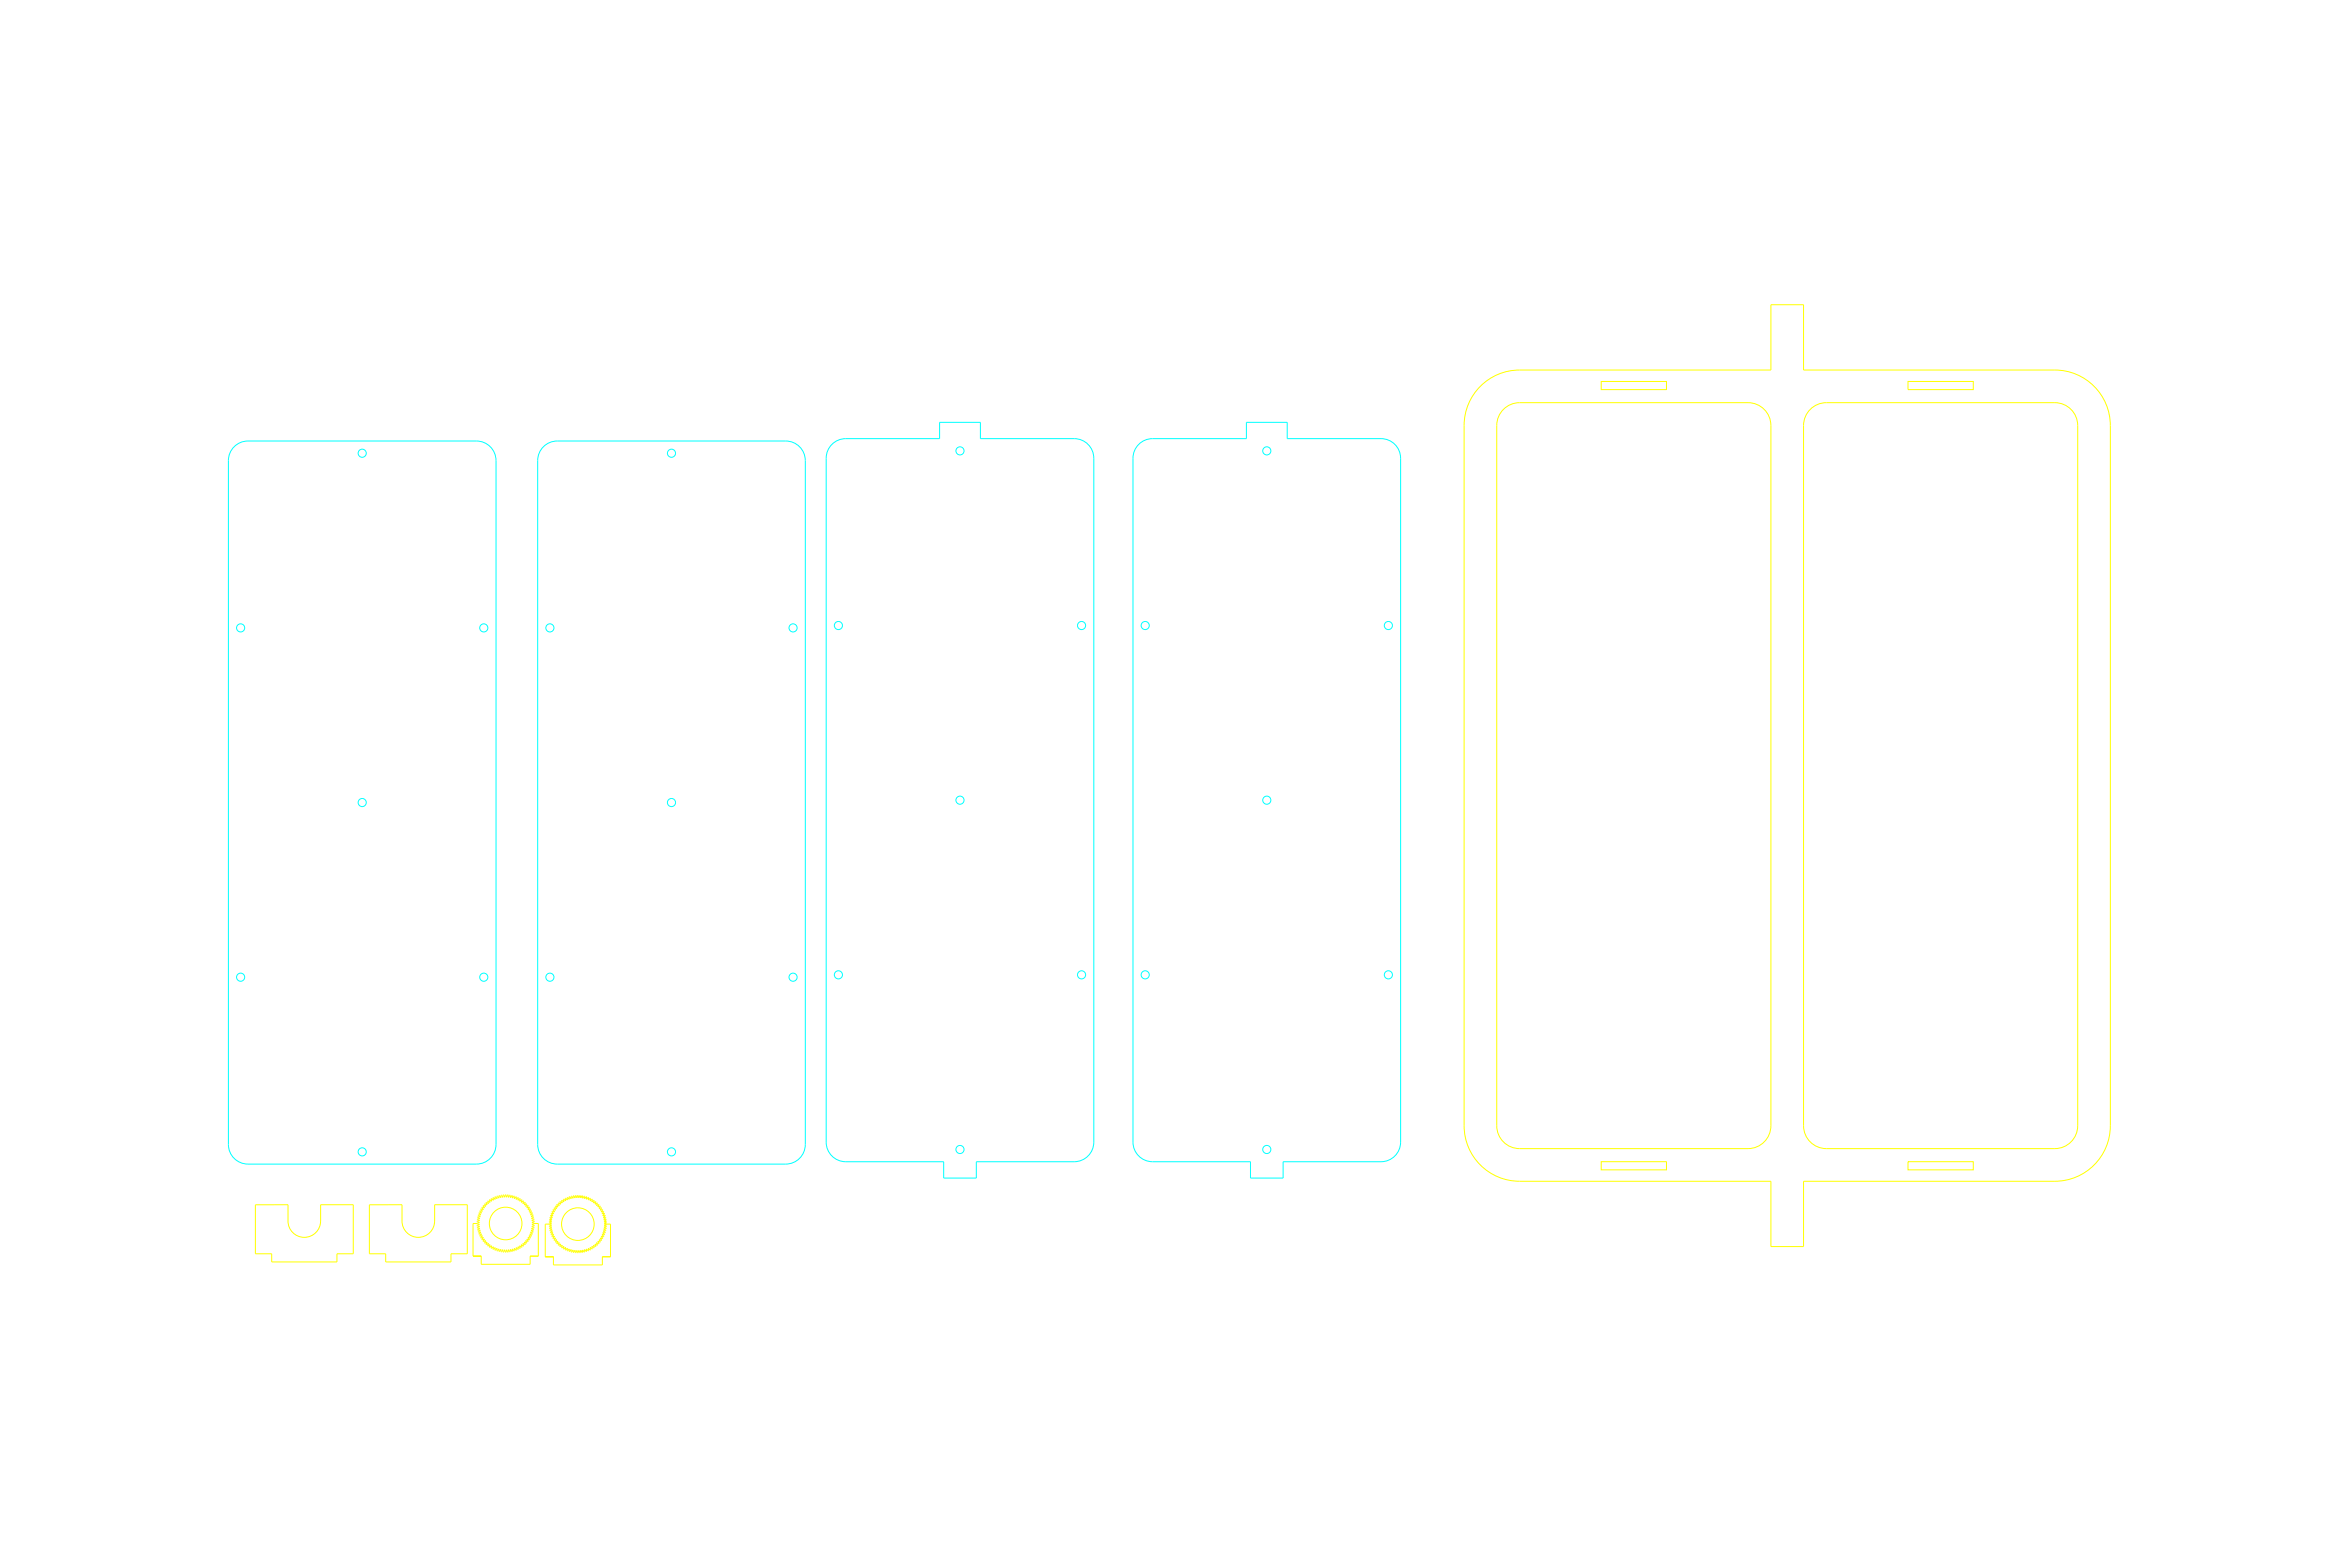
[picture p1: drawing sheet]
<svg xmlns="http://www.w3.org/2000/svg" width="914mm" height="610mm" viewBox="0 0 914 610" stroke-linecap="round" stroke-linejoin="round" font-family="sans-serif">
<!-- layer: ACRYLIC -->
<g fill="none" stroke="#0ff" stroke-width=".39">
<path d="M90.7 174.2a7.6 7.6 0 0 1 5.8-2.6h88.9a7.6 7.6 0 0 1 7.6 7.6v266a7.6 7.6 0 0 1-7.6 7.7h-88.9a7.6 7.6 0 0 1-7.6-7.7v-266a7.6 7.6 0 0 1 1.8-5zM211.8 173.4a7.6 7.6 0 0 1 5-1.8h88.9a7.6 7.6 0 0 1 7.7 7.6l-.1 266a7.6 7.6 0 0 1-7.6 7.7h-88.9a7.6 7.6 0 0 1-7.6-7.7v-266a7.6 7.6 0 0 1 2.6-5.8zM321.5 178.3v266a7.6 7.6 0 0 0 7.6 7.6h38.1v6.4h12.7v-6.4h38.1a7.6 7.6 0 0 0 7.6-7.6v-266M321.5 178.3a7.6 7.6 0 0 1 7.6-7.7h36.5v-6.3h15.9v6.3h36.5a7.6 7.6 0 0 1 7.6 7.7M440.9 178.3a7.6 7.6 0 0 1 7.6-7.7h36.5v-6.3h15.9v6.3h36.5a7.6 7.6 0 0 1 7.6 7.7M440.9 178.3v266a7.6 7.6 0 0 0 7.6 7.6h38.1v6.4h12.7v-6.4h38.1a7.6 7.6 0 0 0 7.6-7.6M545 178.3v266"/>
<circle cx="140.9" cy="176.3" r="1.58"/>
<circle cx="261.3" cy="176.3" r="1.58"/>
<circle cx="373.5" cy="175.4" r="1.58"/>
<circle cx="492.9" cy="175.4" r="1.58"/>
<circle cx="93.6" cy="244.3" r="1.58"/>
<circle cx="188.2" cy="244.3" r="1.58"/>
<circle cx="214" cy="244.3" r="1.58"/>
<circle cx="308.6" cy="244.3" r="1.58"/>
<circle cx="326.2" cy="243.3" r="1.58"/>
<circle cx="420.8" cy="243.3" r="1.58"/>
<circle cx="445.6" cy="243.3" r="1.58"/>
<circle cx="540.2" cy="243.3" r="1.58"/>
<circle cx="140.9" cy="312.2" r="1.58"/>
<circle cx="261.3" cy="312.2" r="1.58"/>
<circle cx="373.5" cy="311.3" r="1.58"/>
<circle cx="492.9" cy="311.3" r="1.58"/>
<circle cx="326.2" cy="379.2" r="1.58"/>
<circle cx="420.8" cy="379.2" r="1.58"/>
<circle cx="445.6" cy="379.2" r="1.58"/>
<circle cx="540.2" cy="379.2" r="1.58"/>
<circle cx="93.6" cy="380.2" r="1.58"/>
<circle cx="188.2" cy="380.2" r="1.58"/>
<circle cx="214" cy="380.2" r="1.58"/>
<circle cx="308.6" cy="380.2" r="1.58"/>
<circle cx="140.9" cy="448.1" r="1.58"/>
<circle cx="261.3" cy="448.1" r="1.58"/>
<circle cx="373.5" cy="447.2" r="1.58"/>
<circle cx="492.9" cy="447.2" r="1.58"/>
</g>
<!-- layer: WOOD -->
<g fill="none" stroke="#ff0" stroke-width=".39">
<path d="M575.4 150.9a21.5 21.5 0 0 1 15.9-6.9h97.8v-25.4h12.7v25.4h97.8a21.6 21.6 0 0 1 21.6 21.5l-.1 272.5a21.6 21.6 0 0 1-21.5 21.5h-97.8v25.4h-12.7v-25.4h-97.8a21.6 21.6 0 0 1-21.6-21.5v-272.5a21.5 21.5 0 0 1 5.7-14.6zM623 148.4h25.4v3.2h-25.4zM742.4 148.4h25.4v3.2h-25.4zM591.3 446.8a8.9 8.9 0 0 1-8.9-8.8v-272.5a8.9 8.9 0 0 1 8.9-8.8h88.9a8.9 8.9 0 0 1 8.9 8.8v272.5a8.9 8.9 0 0 1-8.9 8.8M591.3 446.8h88.9M623 451.9h25.4v3.2h-25.4zM710.7 446.8a8.9 8.9 0 0 1-8.9-8.8v-272.5a8.9 8.9 0 0 1 8.9-8.8h88.9a8.9 8.9 0 0 1 8.9 8.8l-.1 272.5a8.9 8.9 0 0 1-8.8 8.8M710.7 446.8h88.9M742.4 451.9h25.4v3.2h-25.4zM124.7 475a6.3 6.3 0 0 1-6.3 6.4 6.3 6.3 0 0 1-6.3-6.4v-6.3h-12.7v19.1h6.3v3.1h25.4v-3.1h6.4v-19.1h-12.7v6.3M169.1 475a6.3 6.3 0 0 1-6.3 6.4 6.3 6.3 0 0 1-6.4-6.4v-6.3h-12.7v19.1h6.4v3.1h25.4v-3.1h6.3v-19.1h-12.7v6.3M185.6 476h-1.5v12.7h3.1v3.1h19.1v-3.1h3.2v-12.7h-1.6"/>
<path d="M186.2 472.6v.2l.7 .5-1 .1 .8 .7-.9 .3 .8 .4-.9 .3 .8 .5-.9 .4 .9 .4-.8 .4 .9 .3-.8 .4 .9 .4-.8 .5 1 .2-.7 .7M186.2 479.3h.9l-.7 .7 1 .1-.6 .7 .9-.1-.6 .8 1-.1-.5 .8 .9-.2-.4 .9 .9-.3-.4 .9 .9-.3-.3 .9 .9-.4-.3 .8 .2 .2M192.1 466l-.2 .1 .1 .8-.9-.5 .2 .9-.8-.5 .2 .9-.9-.4 .3 .9-.9-.4 .3 .9-.9-.3 .4 .9-.9-.3 .4 .9-.9-.2 .5 .8-1-.1 .6 .8-.9-.1 .6 .8-1-.1 .7 .8h-.9M194.2 465.2l-.1 .9-.7-.7v.9l-.8-.6 .1 .9-.6-.6M195 465.1l-.1 .8-.5-.7h-.2M195 465.1l.2-.1 .4 .8 .3-.9 .5 .9 .4-1 .3 1 .5-.9 .3 .9 .4-.8 .4 .9 .4-.7h.2M199.3 465.2l.1 .9 .6-.8 .1 1 .6-.7 .1 1 .7-.7v1l.7-.6 .2 .2M202.4 466.5l-.2 .8 .9-.5-.3 .9 .8-.4M203.5 467.3l.2 .1-.3 .8 1-.3-.4 .8 .9-.3-.4 .9 1-.3-.5 .9 .9-.2-.5 .8 1-.1-.6 .8 .9-.1-.6 .8 1 .1-.7 .6h.9v.2M207.3 479.1v.2h-.9l.7 .7-1 .1 .6 .7-.9-.1 .6 .8-1-.1 .5 .8-.9-.2 .5 .9-1-.3 .4 .9-.9-.3 .4 .9-1-.4 .3 .8-.2 .2M207.4 472.8l-.8 .5 1 .1-.8 .7 1 .2-.9 .5 .9 .3-.8 .5 .9 .4-.9 .4 .8 .4-.9 .3 .8 .4-.9 .4 .8 .5-1 .2 .8 .5M213.7 476.2h-1.5v12.7h3.1v3.2h19.1v-3.2h3.2v-12.7h-1.6"/>
<path d="M214.1 478.5v.3l.9 .1-.7 .6 .9 .1-.7 .7h1l-.7 .7h1l-.6 .8 1-.2-.6 .9 1-.2-.5 .7 .2 .2M216.3 469.2l-.2 .2 .5 .7-1-.1 .6 .8-1-.2 .6 .8h-1l.7 .7h-1l.7 .7-1 .1 .8 .7-1 .1 .8 .6-1 .3 .9 .5-.9 .3 .8 .4-.9 .4 .9 .4-.8 .4 .9 .4-.8 .4 .9 .3-.7 .5M218.5 467.2l.3 .8-.9-.4 .3 .9-1-.4 .4 .9-.9-.4 .4 .9-.8-.3M218.7 467l-.2 .2M218.7 467l.7 .6v-1l.7 .6v-1l.7 .6v-.9l.7 .7 .1-1 .6 .7 .2-.9 .6 .8 .1-1 .6 .9 .4-1 .4 .9 .4-.9 .3 .9 .5-.9 .3 1 .5-.9 .3 1 .4-.8 .3 .9 .7-.7v1l.7-.7v.9l.8-.6-.1 1 .8-.6-.1 1 .8-.6-.2 1 .9-.5-.3 1 .8-.5-.2 1 .9-.2M233 468.8l-.4 .7 1-.2-.5 .8 1-.1-.6 .8 1-.2-.6 .8h1l-.7 .7h1l-.7 .7 1 .1-.8 .7 1 .1-.8 .6 1 .3-.9 .5 .9 .3-.8 .4 .9 .4-.9 .4 .8 .4-.9 .4 .8 .4-.9 .3 .8 .5M235.6 478.5v.3l-.9 .1 .7 .6-.9 .1 .7 .7h-1l.7 .7h-1l.6 .8-1-.2 .5 .9-.9-.2 .4 .9-.9-.3 .4 .7M190 484.7l.7-.5-.3 .8 .2 .2M190.6 485.2l.7-.6-.2 1 .9-.6-.1 .9 .2 .1M192.1 486l.6-.7v1l.7-.7v1l.7-.8 .1 1 .7-.8 .1 .9M195 486.9h.2l.4-.8 .4 .9 .4-.8 .2 .8M196.6 487h.3"/>
<path d="M202.4 485.5l-.2 .1-.7-.6v1l-.7-.7v1l-.7-.7-.1 1-.6-.8-.2 1-.5-.8-.3 1-.5-.9-.4 .9-.4-.8-.2 .8M202.9 485.2l-.7-.6 .2 .9M203.6 484.7l-.8-.5 .3 .8-.2 .2M216.3 483.2l.8-.3-.4 .7 .1 .2M216.8 483.8l.8-.4-.4 .9 1-.3-.3 .8 .9-.4-.3 .9M218.5 485.3l.2 .1M218.7 485.4l.7-.5-.1 .9 .8-.6-.1 1 .8-.6-.1 .9 .8-.6v.8M221.5 486.7l.2 .1 .5-.7 .2 1 .6-.9 .1 .9M223.1 487.1h.2l.4-.7 .3 .9 .5-.9 .4 .9 .3-.9 .4 .9 .4-.9 .4 .7h.2M228.2 486.7l-.2 .1-.5-.7-.3 1-.4-.9-.2 .9M231.2 485.3l-.2 .1-.7-.5v1l-.7-.7 .1 1-.8-.6v1l-.7-.7v.8M232.9 483.8l-.8-.4 .4 .9-1-.3 .3 .8-.9-.4 .3 .9"/>
<path d="M233 483.6l-.1 .2"/>
<circle cx="196.8" cy="476" r="6.3"/>
<circle cx="224.9" cy="476.2" r="6.3"/>
</g>
</svg>
